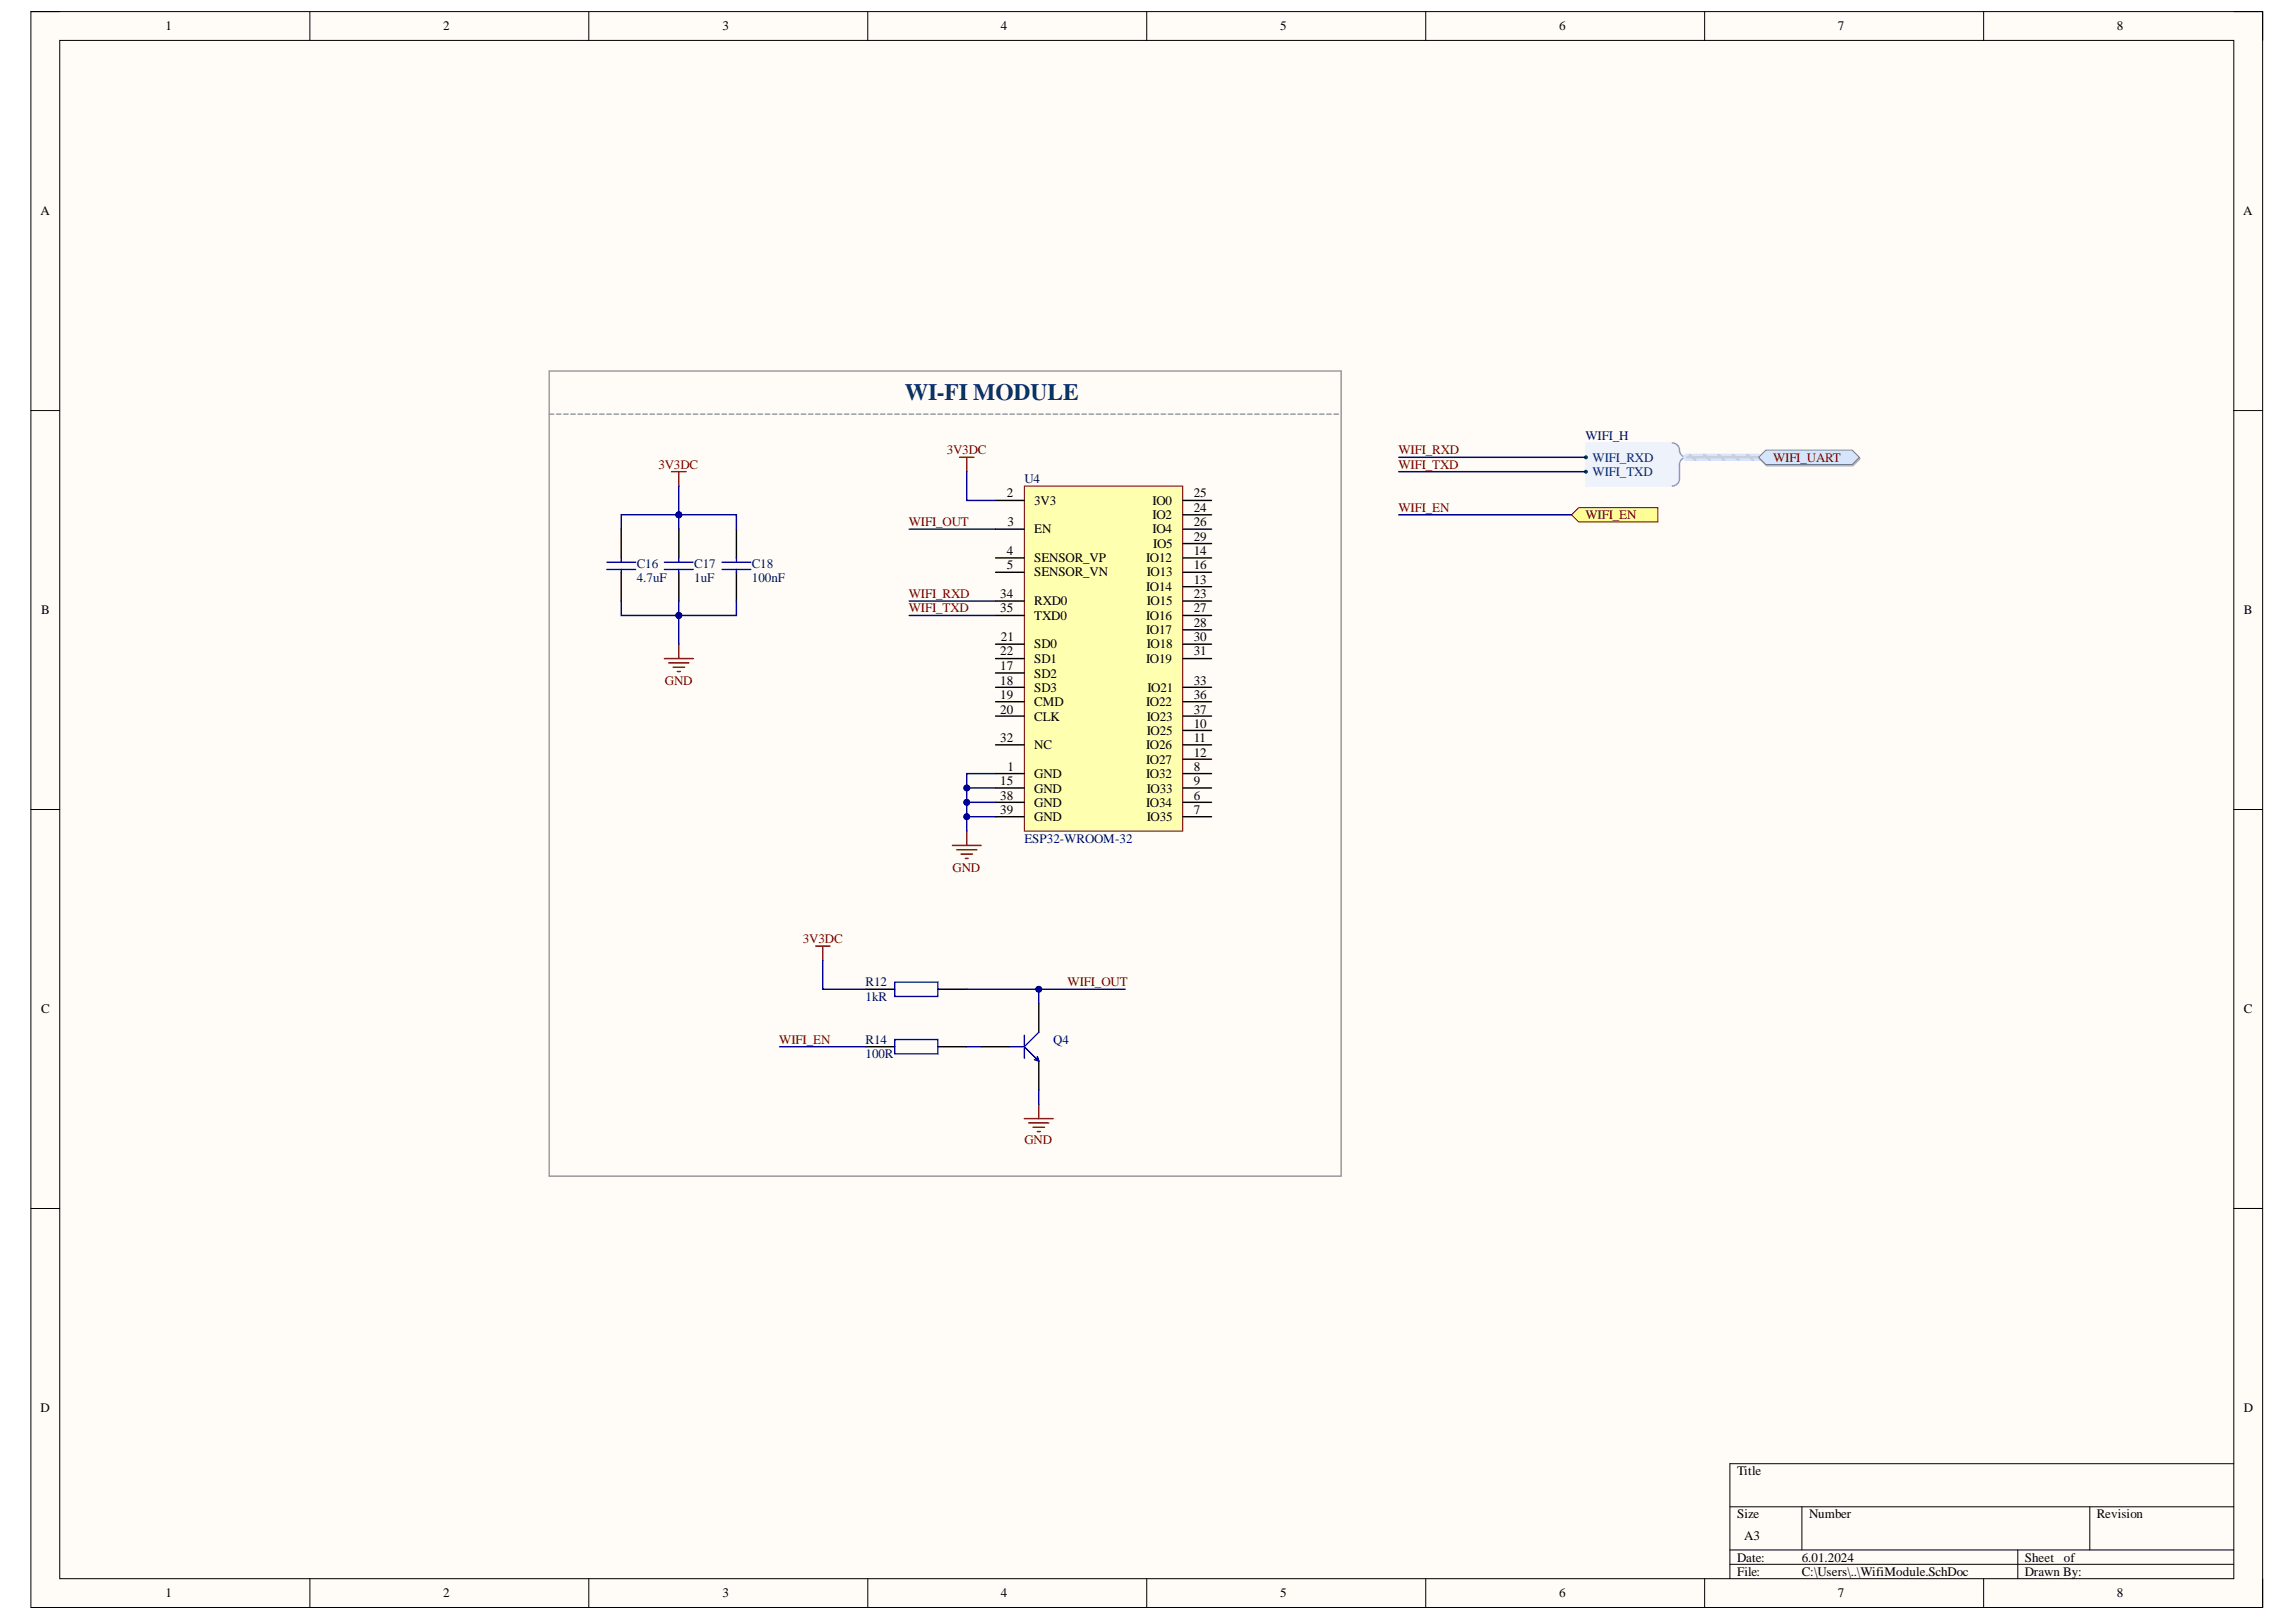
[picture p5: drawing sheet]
<svg xmlns="http://www.w3.org/2000/svg" width="297mm" height="210mm" viewBox="0 0 297 210" stroke-linecap="round" stroke-linejoin="round" font-family="sans-serif">
<defs><g id="words">
<text font-size="3" fill="#073763" x="117.1" y="51.8">WI-FI MODULE</text>
<g font-size="1.7">
<text x="21.4" y="3.9">1</text>
<text x="57.3" y="3.9">2</text>
<text x="93.5" y="3.9">3</text>
<text x="129.5" y="3.9">4</text>
<text x="165.6" y="3.9">5</text>
<text x="201.7" y="3.9">6</text>
<text x="237.8" y="3.9">7</text>
<text x="273.9" y="3.9">8</text>
<text x="5.2" y="27.9">A</text>
<text x="290.2" y="27.9">A</text>
<text x="130.3" y="64.4">2</text>
<text x="133.8" y="65.3">3V3</text>
<text x="149.1" y="65.3">IO0</text>
<text x="154.4" y="64.4">25</text>
<text x="130.3" y="71.8">4</text>
<text x="130.3" y="68.1">3</text>
<text x="133.8" y="69">EN</text>
<text x="149.1" y="67.2">IO2</text>
<text x="149.1" y="69">IO4</text>
<text x="149.2" y="70.9">IO5</text>
<text x="154.4" y="71.8">14</text>
<text x="154.4" y="66.2">24</text>
<text x="154.4" y="68.1">26</text>
<text x="154.4" y="70">29</text>
<text x="129.4" y="77.4">34</text>
<text x="130.3" y="73.7">5</text>
<text x="133.8" y="72.7">SENSOR_VP</text>
<text x="133.8" y="74.6">SENSOR_VN</text>
<text x="148.3" y="76.5">IO14</text>
<text x="148.3" y="72.7">IO12</text>
<text x="148.4" y="74.6">IO13</text>
<text x="154.4" y="75.5">13</text>
<text x="154.4" y="73.7">16</text>
<text x="154.4" y="77.4">23</text>
<text x="5.3" y="79.5">B</text>
<text x="129.4" y="79.2">35</text>
<text x="129.5" y="83">21</text>
<text x="133.8" y="83.9">SD0</text>
<text x="133.8" y="78.3">RXD0</text>
<text x="133.8" y="80.2">TXD0</text>
<text x="148.3" y="80.2">IO16</text>
<text x="148.3" y="82">IO17</text>
<text x="148.4" y="78.3">IO15</text>
<text x="148.4" y="83.9">IO18</text>
<text x="154.4" y="79.2">27</text>
<text x="154.4" y="81.1">28</text>
<text x="154.4" y="83">30</text>
<text x="290.3" y="79.5">B</text>
<text x="129.4" y="86.7">17</text>
<text x="129.4" y="88.6">18</text>
<text x="129.4" y="84.8">22</text>
<text x="133.8" y="87.7">SD2</text>
<text x="133.8" y="89.6">SD3</text>
<text x="133.8" y="85.8">SD1</text>
<text x="148.3" y="85.8">IO19</text>
<text x="148.4" y="89.6">IO21</text>
<text x="154.4" y="84.8">31</text>
<text x="154.4" y="88.6">33</text>
<text x="129.4" y="90.5">19</text>
<text x="129.4" y="92.3">20</text>
<text x="133.8" y="91.4">CMD</text>
<text x="133.8" y="93.3">CLK</text>
<text x="148.3" y="91.4">IO22</text>
<text x="148.4" y="95.1">IO25</text>
<text x="148.4" y="93.3">IO23</text>
<text x="154.4" y="94.2">10</text>
<text x="154.4" y="90.5">36</text>
<text x="154.4" y="92.3">37</text>
<text x="129.4" y="101.6">15</text>
<text x="129.4" y="96.1">32</text>
<text x="130.3" y="99.8">1</text>
<text x="133.8" y="100.7">GND</text>
<text x="133.8" y="97">NC</text>
<text x="148.3" y="100.7">IO32</text>
<text x="148.3" y="97">IO26</text>
<text x="148.3" y="98.8">IO27</text>
<text x="154.4" y="99.8">8</text>
<text x="154.4" y="101.6">9</text>
<text x="154.4" y="96.1">11</text>
<text x="154.4" y="97.9">12</text>
<text x="129.4" y="103.5">38</text>
<text x="129.4" y="105.3">39</text>
<text x="133.8" y="102.6">GND</text>
<text x="133.8" y="104.4">GND</text>
<text x="133.8" y="106.3">GND</text>
<text x="148.3" y="104.4">IO34</text>
<text x="148.4" y="106.3">IO35</text>
<text x="148.4" y="102.6">IO33</text>
<text x="154.4" y="103.5">6</text>
<text x="154.4" y="105.3">7</text>
<text x="5.3" y="131.1">C</text>
<text x="290.3" y="131.1">C</text>
<text x="5.2" y="182.7">D</text>
<text x="290.3" y="182.7">D</text>
<text x="224.7" y="190.9">Title</text>
<text x="224.7" y="196.5">Size</text>
<text x="234" y="196.5">Number</text>
<text x="271.3" y="196.5">Revision</text>
<text x="224.7" y="202.1">Date:</text>
<text x="224.7" y="203.9">File:</text>
<text x="225.7" y="199.3">A3</text>
<text x="233.1" y="202.1">6.01.2024</text>
<text x="233.1" y="203.9">C:\Users\..\WifiModule.SchDoc</text>
<text x="261.9" y="202.1">Sheet</text>
<text x="261.9" y="203.9">Drawn By:</text>
<text x="267" y="202.1">of</text>
<text x="21.4" y="206.7">1</text>
<text x="57.3" y="206.7">2</text>
<text x="93.5" y="206.7">3</text>
<text x="129.5" y="206.7">4</text>
<text x="165.6" y="206.7">5</text>
<text x="201.7" y="206.7">6</text>
<text x="237.8" y="206.7">7</text>
<text x="273.9" y="206.7">8</text>
</g>
<g font-size="1.7" fill="#800000">
<text x="122.5" y="58.8">3V3DC</text>
<text x="180.9" y="58.8">WIFI_RXD</text>
<text x="229.4" y="59.7">WIFI_UART</text>
<text x="85.2" y="60.7">3V3DC</text>
<text x="180.9" y="60.7">WIFI_TXD</text>
<text x="117.6" y="68.1">WIFI_OUT</text>
<text x="180.9" y="66.2">WIFI_EN</text>
<text x="205.1" y="67.2">WIFI_EN</text>
<text x="117.6" y="77.4">WIFI_RXD</text>
<text x="117.6" y="79.2">WIFI_TXD</text>
<text x="86" y="88.6">GND</text>
<text x="123.2" y="112.8">GND</text>
<text x="103.9" y="122.1">3V3DC</text>
<text x="138.1" y="127.7">WIFI_OUT</text>
<text x="100.8" y="135.1">WIFI_EN</text>
<text x="132.5" y="148.1">GND</text>
</g>
<g font-size="1.7" fill="#000080">
<text x="205.1" y="56.9">WIFI_H</text>
<text x="132.5" y="62.5">U4</text>
<text x="82.4" y="75.4">4.7uF</text>
<text x="82.4" y="73.5">C16</text>
<text x="89.8" y="75.4">1uF</text>
<text x="89.8" y="73.5">C17</text>
<text x="97.3" y="75.4">100nF</text>
<text x="97.3" y="73.5">C18</text>
<text x="132.5" y="109.1">ESP32-WROOM-32</text>
<text x="112" y="129.5">1kR</text>
<text x="112" y="127.7">R12</text>
<text x="112" y="136.9">100R</text>
<text x="112" y="135.1">R14</text>
<text x="136.3" y="135.1">Q4</text>
</g>
<g font-size="1.7" fill="#003a70">
<text x="206" y="59.7">WIFI_RXD</text>
<text x="206" y="61.6">WIFI_TXD</text>
</g>
</g></defs>
<path d="M4 1.5h288.7v206.5h-288.7z" fill-rule="evenodd" fill="#fffcf8"/>
<path d="M4 1.5h288.7v206.5h-288.7z" fill="none" stroke="#000" stroke-width=".13"/>
<path d="M7.7 5.2h281.3v199.1h-281.3z" fill-rule="evenodd" fill="#fffcf8"/>
<g fill="none" stroke="#000" stroke-width=".13">
<path d="M4 1.5h3.7M7.7 5.2h281.3v199.1h-281.3zM40.1 1.5v3.7M76.2 1.5v3.7M112.3 1.5v3.7M148.4 1.5v3.7M184.4 1.5v3.7M220.5 1.5v3.7M256.6 1.5v3.7M289 1.5h3.7v3.7M4 53.1h3.7M289 53.1h3.7"/>
<path d="M4 104.8h3.7M289 104.8h3.7M4 156.4h3.7M289 156.4h3.7M223.8 195h65.2M233.1 195v5.6M270.4 195v5.6M289 189.4h-65.2v14.9M40.1 204.3v3.7M76.2 204.3v3.7M112.3 204.3v3.7M148.4 204.3v3.7"/>
<path d="M184.4 204.3v3.7M220.5 204.3v3.7M223.8 200.6h65.2M223.8 202.4h65.2M256.6 204.3v3.7M261 200.6v3.7M292.7 204.3v3.7"/>
</g>
<g fill="none" stroke="#999" stroke-width=".19">
<path d="M71.1 53.6h.5M71.1 48h102.4v104.2h-102.4zM72 53.6h.6M72.9 53.6h.6M73.8 53.6h.6M74.8 53.6h.6M75.7 53.6h.6M76.6 53.6h.6M77.6 53.6h.6M78.5 53.6h.6M79.4 53.6h.6M80.4 53.6h.5"/>
<path d="M81.3 53.6h.6M82.2 53.6h.6M83.2 53.6h.5M84.1 53.6h.6M85 53.6h.6M86 53.6h.5M86.9 53.6h.6M87.8 53.6h.6M88.8 53.6h.5M89.7 53.6h.6M90.6 53.6h.6M91.5 53.6h.6"/>
<path d="M92.5 53.6h.6M93.4 53.6h.6M94.3 53.6h.6M95.3 53.6h.6M96.2 53.6h.6M97.1 53.6h.6M98.1 53.6h.5M99 53.6h.6M99.9 53.6h.6M100.9 53.6h.5M101.8 53.6h.6M102.7 53.6h.6"/>
<path d="M103.7 53.6h.5M104.6 53.6h.6M105.5 53.6h.6M106.4 53.6h.6M107.4 53.6h.6M108.3 53.6h.6M109.2 53.6h.6M110.2 53.6h.6M111.1 53.6h.6M112 53.6h.6M113 53.6h.5M113.9 53.6h.6"/>
<path d="M114.8 53.6h.6M115.8 53.6h.5M116.7 53.6h.6M117.6 53.6h.6M118.6 53.6h.5M119.5 53.6h.6M120.4 53.6h.6M121.3 53.6h.6M122.3 53.6h.6M123.2 53.6h.6M124.1 53.6h.6M125.1 53.6h.6"/>
<path d="M126 53.6h.6M126.9 53.6h.6M127.9 53.6h.6M128.8 53.6h.6M129.7 53.6h.6M130.7 53.6h.5M131.6 53.6h.6M132.5 53.6h.6M133.5 53.6h.5M134.4 53.6h.6M135.3 53.6h.6M136.2 53.6h.6"/>
<path d="M137.2 53.6h.6M138.1 53.6h.6M139 53.6h.6M140 53.6h.6M140.9 53.6h.6M141.8 53.6h.6M142.8 53.6h.5M143.7 53.6h.6M144.6 53.6h.6M145.6 53.6h.5M146.5 53.6h.6M147.4 53.6h.6"/>
<path d="M148.4 53.6h.5M149.3 53.6h.6M150.2 53.6h.6M151.2 53.6h.5M152.1 53.6h.6M153 53.6h.6M153.9 53.6h.6M154.9 53.6h.6M155.8 53.6h.6M156.7 53.6h.6M157.7 53.6h.6M158.6 53.6h.6"/>
<path d="M159.5 53.6h.6M160.5 53.6h.5M161.4 53.6h.6M162.3 53.6h.6M163.3 53.6h.5M164.2 53.6h.6M165.1 53.6h.6M166.1 53.6h.5M167 53.6h.6M167.9 53.6h.6M168.8 53.6h.6M169.8 53.6h.6"/>
<path d="M170.7 53.6h.6M171.6 53.6h.6M172.6 53.6h.6"/>
</g>
<path d="M132.5 62.9h20.5v44.7h-20.5z" fill-rule="evenodd" fill="#ffffb0"/>
<path d="M132.5 62.9h20.5v44.7h-20.5z" fill="none" stroke="#800000" stroke-width=".13"/>
<g fill="none" stroke="#000" stroke-width=".19">
<path d="M80.4 68.5v3.7M80.4 74.1v3.7M87.8 68.5v3.7M87.8 74.1v3.7M95.3 68.5v3.7M95.3 74.1v3.7M128.8 64.8h3.7M128.8 68.5h3.7M128.8 72.2h3.7M128.8 74.1h3.7M128.8 77.8h3.7M128.8 79.6h3.7"/>
<path d="M153 64.8h3.7M153 68.5h3.7M153 72.2h3.7M153 74.1h3.7M153 75.9h3.7M153 77.8h3.7M153 66.6h3.7M153 79.6h3.7M153 70.3h3.7M128.8 96.4h3.7M128.8 87.1h3.7M128.8 88.9h3.7"/>
<path d="M128.8 90.8h3.7M128.8 92.7h3.7M128.8 83.4h3.7M128.8 85.2h3.7M153 94.5h3.7M153 96.4h3.7M153 98.2h3.7M153 88.9h3.7M153 90.8h3.7M153 92.7h3.7M153 83.4h3.7M153 85.2h3.7"/>
<path d="M153 81.5h3.7M128.8 100.1h3.7M128.8 103.8h3.7M128.8 105.7h3.7M128.8 102h3.7M153 100.1h3.7M153 103.8h3.7M153 105.7h3.7M153 102h3.7M112 135.5h3.8M112 128h3.8M121.3 135.5h3.8"/>
<path d="M121.3 128h3.8M126.9 135.5h3.8M134.4 129.9v3.7M134.4 137.3v3.7"/>
</g>
<g fill="none" stroke="#800000" stroke-width=".19">
<path d="M124.1 59.2h1.9M125.1 59.2v1.8M86.9 61h1.9M87.8 61v1.9M86 85.2h3.7M86.5 85.8h2.6M87.1 86.3h1.5M87.6 86.9h.4M87.8 83.4v1.8M123.2 109.4h3.7M123.8 110h2.6M124.3 110.5h1.5"/>
<path d="M124.9 111.1h.4M125.1 107.6v1.8M105.5 122.4h1.9M106.4 122.4v1.9M132.5 144.8h3.7M133.1 145.3h2.6M133.6 145.9h1.5M134.2 146.4h.4M134.4 142.9v1.9"/>
</g>
<g fill="none" stroke="#00f" stroke-width=".19">
<path d="M78.5 73.7h3.7M78.5 72.8h3.7M80.4 72.2v.6M80.4 73.7v.4M86 73.7h3.7M86 72.8h3.7M87.8 72.2v.6M87.8 73.7v.4M93.4 73.7h3.7M93.4 72.8h3.7M95.3 72.2v.6M95.3 73.7v.4"/>
<path d="M115.8 134.5h5.5v1.9h-5.5zM115.8 127.1h5.5v1.8h-5.5zM130.7 135.5h1.8M132.5 134v2.9M132.5 135.5l1.9 1.8M133.8 137.1l.6 .2M134.2 136.8l.2 .5M134.4 133.6l-1.9 1.9"/>
</g>
<path d="M205.2 57.3h11.1a.96 .96 0 0 1 1 1.2l.2 .4 .5 .3-.5 .3-.2 .4v2.1l-.1 .4-.4 .4-.5 .1h-11.1z" fill-rule="evenodd" fill="#edf2fb"/>
<path d="M205.2 57.3h11.1a.96 .96 0 0 1 1 1.2l.2 .4 .5 .3-.5 .3-.2 .4v2.1l-.1 .4-.4 .4-.5 .1h-11.1z" fill="none" stroke="#edf2fb" stroke-width=".13"/>
<path d="M216.3 57.3a.92 .92 0 0 1 1 1 .93 .93 0 0 0 .9 .9 .93 .93 0 0 0-.9 .9v1.9a.92 .92 0 0 1-1 .9" fill="none" stroke="#8f9ec9" stroke-width=".19"/>
<circle cx="205.2" cy="59.2" r=".19" fill="#003a70"/>
<circle cx="205.2" cy="59.2" r=".19" fill="none" stroke="#003a70" stroke-width=".13"/>
<circle cx="205.2" cy="61" r=".19" fill="#003a70"/>
<circle cx="205.2" cy="61" r=".19" fill="none" stroke="#003a70" stroke-width=".13"/>
<path d="M218.2 59.2h9.3" fill="none" stroke="#cbdaff" stroke-width=".93"/>
<path d="M218.6 58.9l.7 .6M220.4 58.9l.8 .6M222.3 58.9l.8 .6M224.2 58.9l.7 .6M226 58.9l.8 .6" fill="none" stroke="#adbce7" stroke-width=".28"/>
<path d="M218.2 59.2h9.3" fill="none" stroke="#adbce7" stroke-width=".19"/>
<path d="M227.6 59.4l.9-1h11.2l1 1-1 .9h-11.2z" fill-rule="evenodd" fill="#bac0ca"/>
<path d="M227.6 59.4l.9-1h11.2l1 1-1 .9h-11.2z" fill="none" stroke="#a6acb6" stroke-width=".13"/>
<path d="M227.5 59.2l1-.9h11.1l1 .9-1 .9h-11.1z" fill-rule="evenodd" fill="#d5e4ff"/>
<path d="M227.5 59.2l1-.9h11.1l1 .9-1 .9h-11.1z" fill="none" stroke="#71809b" stroke-width=".13"/>
<path d="M203.3 66.6l.9-.9h10.3v1.9h-10.3z" fill-rule="evenodd" fill="#ffff80"/>
<path d="M203.3 66.6l.9-.9h10.3v1.9h-10.3z" fill="none" stroke="#800000" stroke-width=".13"/>
<path d="M95.3 77.8v1.8h-7.5" fill="none" stroke="#000080" stroke-width=".19"/>
<circle cx="87.8" cy="79.6" r=".37" fill="#000080"/>
<circle cx="87.8" cy="79.6" r=".37" fill="none" stroke="#000080" stroke-width=".13"/>
<path d="M80.4 77.8v1.8h7.4" fill="none" stroke="#000080" stroke-width=".19"/>
<circle cx="87.8" cy="79.6" r=".37" fill="#000080"/>
<circle cx="87.8" cy="79.6" r=".37" fill="none" stroke="#000080" stroke-width=".13"/>
<path d="M80.4 68.5v-1.9h7.4v1.9" fill="none" stroke="#000080" stroke-width=".19"/>
<circle cx="87.8" cy="66.6" r=".37" fill="#000080"/>
<circle cx="87.8" cy="66.6" r=".37" fill="none" stroke="#000080" stroke-width=".13"/>
<path d="M87.8 66.6h7.5v1.9" fill="none" stroke="#000080" stroke-width=".19"/>
<circle cx="87.8" cy="66.6" r=".37" fill="#000080"/>
<circle cx="87.8" cy="66.6" r=".37" fill="none" stroke="#000080" stroke-width=".13"/>
<path d="M117.6 79.6h11.2M117.6 77.8h11.2M117.6 68.5h11.2M100.9 135.5h11.1M106.4 124.3v3.7h5.6M125.1 128h20.5M125.1 135.5h1.8" fill="none" stroke="#000080" stroke-width=".19"/>
<circle cx="134.4" cy="128" r=".37" fill="#000080"/>
<circle cx="134.4" cy="128" r=".37" fill="none" stroke="#000080" stroke-width=".13"/>
<path d="M128.8 103.8h-3.7v1.9h3.7" fill="none" stroke="#000080" stroke-width=".19"/>
<circle cx="125.1" cy="103.8" r=".37" fill="#000080"/>
<circle cx="125.1" cy="103.8" r=".37" fill="none" stroke="#000080" stroke-width=".13"/>
<circle cx="125.1" cy="105.7" r=".37" fill="#000080"/>
<circle cx="125.1" cy="105.7" r=".37" fill="none" stroke="#000080" stroke-width=".13"/>
<path d="M128.8 100.1h-3.7v1.9h3.7" fill="none" stroke="#000080" stroke-width=".19"/>
<circle cx="125.1" cy="102" r=".37" fill="#000080"/>
<circle cx="125.1" cy="102" r=".37" fill="none" stroke="#000080" stroke-width=".13"/>
<path d="M181 59.2h24.2M87.8 77.8v5.6M125.1 61v3.8h3.7M181 66.6h22.3M181 61h24.2" fill="none" stroke="#000080" stroke-width=".19"/>
<circle cx="87.8" cy="79.6" r=".37" fill="#000080"/>
<circle cx="87.8" cy="79.6" r=".37" fill="none" stroke="#000080" stroke-width=".13"/>
<path d="M87.8 62.9v3.7" fill="none" stroke="#000080" stroke-width=".19"/>
<circle cx="87.8" cy="66.6" r=".37" fill="#000080"/>
<circle cx="87.8" cy="66.6" r=".37" fill="none" stroke="#000080" stroke-width=".13"/>
<path d="M125.1 105.7v1.9" fill="none" stroke="#000080" stroke-width=".19"/>
<circle cx="125.1" cy="105.7" r=".37" fill="#000080"/>
<circle cx="125.1" cy="105.7" r=".37" fill="none" stroke="#000080" stroke-width=".13"/>
<path d="M125.1 102v1.8" fill="none" stroke="#000080" stroke-width=".19"/>
<circle cx="125.1" cy="103.8" r=".37" fill="#000080"/>
<circle cx="125.1" cy="103.8" r=".37" fill="none" stroke="#000080" stroke-width=".13"/>
<circle cx="125.1" cy="102" r=".37" fill="#000080"/>
<circle cx="125.1" cy="102" r=".37" fill="none" stroke="#000080" stroke-width=".13"/>
<path d="M134.4 128v1.9M134.4 141v1.9" fill="none" stroke="#000080" stroke-width=".19"/>
<circle cx="134.4" cy="128" r=".37" fill="#000080"/>
<circle cx="134.4" cy="128" r=".37" fill="none" stroke="#000080" stroke-width=".13"/>
<use href="#words"/>
</svg>
